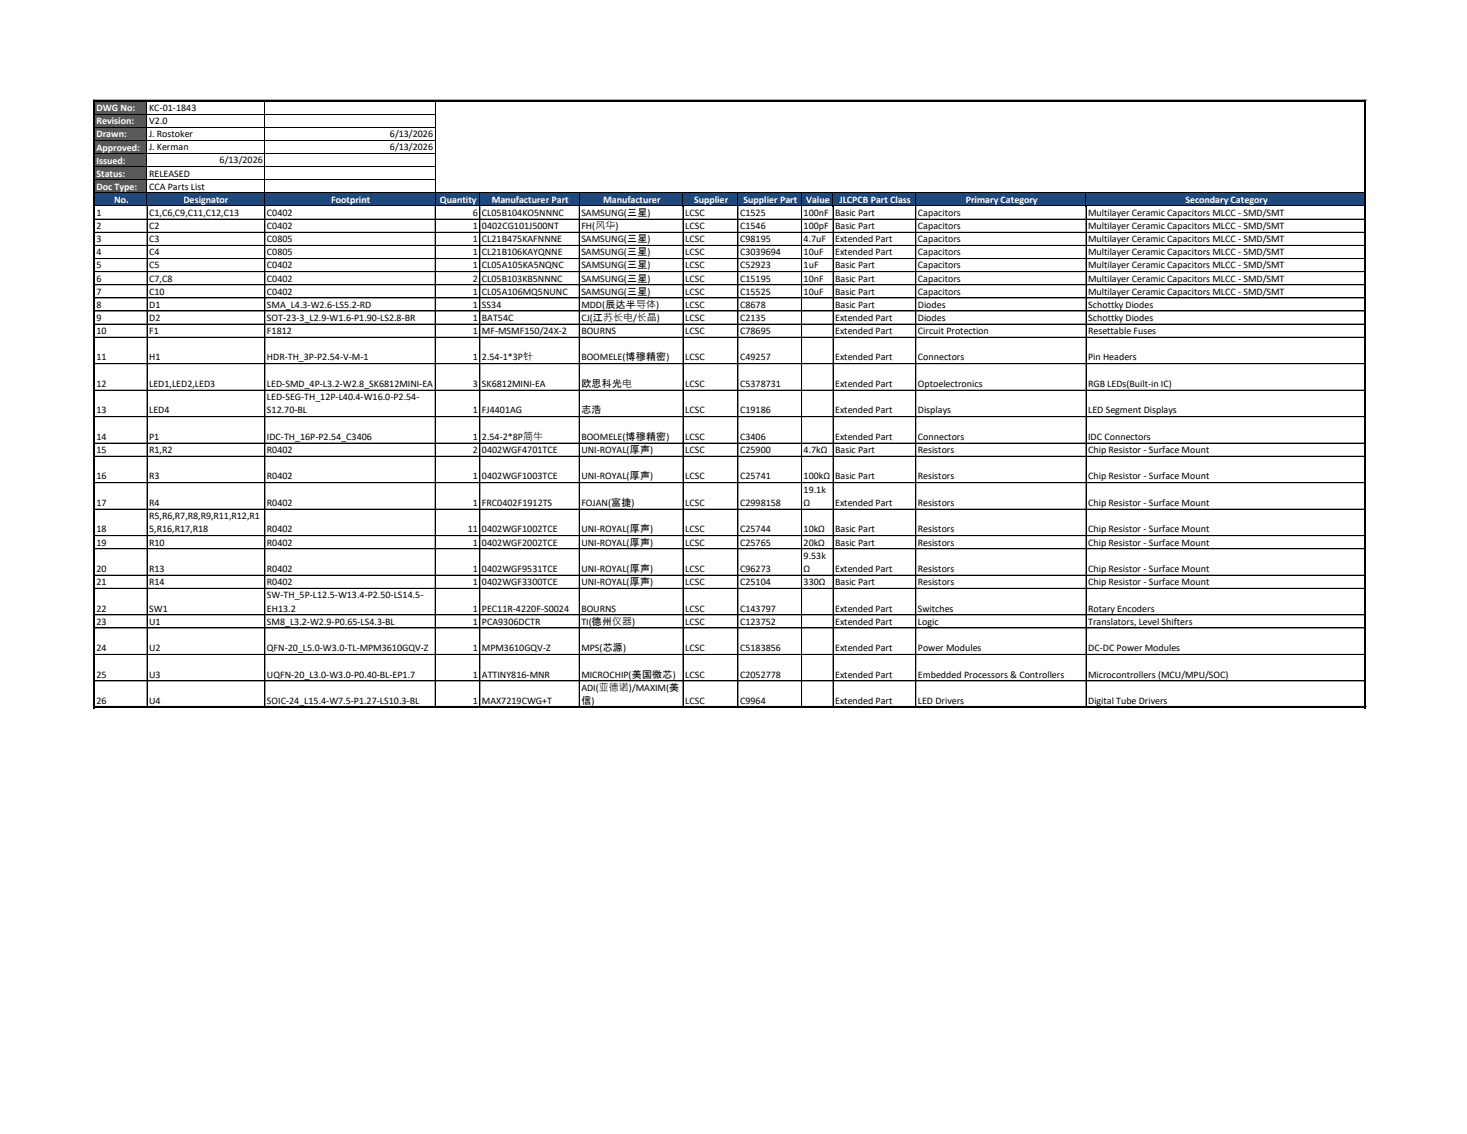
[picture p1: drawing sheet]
<svg xmlns="http://www.w3.org/2000/svg" width="279mm" height="216mm" viewBox="0 0 279 216" stroke-linecap="round" stroke-linejoin="round" font-family="sans-serif">
<defs><g id="words">
<g font-size="1.9" fill="#fff">
<text x="18.4" y="21.2">DWG No:</text>
<text x="18.4" y="23.7">Revision:</text>
<text x="18.4" y="26.2">Drawn:</text>
<text x="18.4" y="28.7">Approved:</text>
<text x="18.4" y="31.2">Issued:</text>
<text x="18.4" y="33.6">Status:</text>
<text x="18.4" y="36.1">Doc Type:</text>
<text x="21.7" y="38.6">No.</text>
<text x="34.9" y="38.7">Designator</text>
<text x="63.1" y="38.6">Footprint</text>
<text x="83.8" y="38.6">Quantity</text>
<text x="93.7" y="38.6">Manufacturer Part</text>
<text x="114.9" y="38.6">Manufacturer</text>
<text x="132.2" y="38.6">Supplier</text>
<text x="141.6" y="38.6">Supplier Part</text>
<text x="153.5" y="38.6">Value</text>
<text x="159.9" y="38.6">JLCPCB Part Class</text>
<text x="183.9" y="38.6">Primary Category</text>
<text x="225.8" y="38.6">Secondary Category</text>
</g>
<g font-size="1.9">
<text x="28.4" y="21.1">KC-01-1843</text>
<text x="28.4" y="23.6">V2.0</text>
<text x="28.4" y="26.1">J. Rostoker</text>
<text x="28.4" y="28.6">J. Kerman</text>
<text x="74.3" y="26.1">6/13/2026</text>
<text x="74.3" y="28.6">6/13/2026</text>
<text x="28.4" y="33.6">RELEASED</text>
<text x="41.8" y="31.1">6/13/2026</text>
<text x="18.4" y="41.1">1</text>
<text x="28.4" y="36.1">CCA Parts List</text>
<text x="28.4" y="41.1">C1,C6,C9,C11,C12,C13</text>
<text x="50.8" y="41.1">C0402</text>
<text x="90.1" y="41.1">6</text>
<text x="91.8" y="41.1">CL05B104KO5NNNC</text>
<text x="110.7" y="41.1">SAMSUNG(三星)</text>
<text x="130.5" y="41.1">LCSC</text>
<text x="140.9" y="41.1">C1525</text>
<text x="153.1" y="41.1">100nF</text>
<text x="159.1" y="41.1">Basic Part</text>
<text x="174.8" y="41.1">Capacitors</text>
<text x="207.2" y="41.1">Multilayer Ceramic Capacitors MLCC - SMD/SMT</text>
<text x="18.4" y="43.6">2</text>
<text x="18.4" y="46.1">3</text>
<text x="28.4" y="43.6">C2</text>
<text x="28.4" y="46.1">C3</text>
<text x="50.8" y="43.6">C0402</text>
<text x="50.8" y="46.1">C0805</text>
<text x="90.1" y="43.6">1</text>
<text x="90.1" y="46.1">1</text>
<text x="91.8" y="43.6">0402CG101J500NT</text>
<text x="91.8" y="46.1">CL21B475KAFNNNE</text>
<text x="110.7" y="43.6">FH(风华)</text>
<text x="110.7" y="46.1">SAMSUNG(三星)</text>
<text x="130.5" y="43.6">LCSC</text>
<text x="130.5" y="46.1">LCSC</text>
<text x="140.9" y="43.6">C1546</text>
<text x="140.9" y="46.1">C98195</text>
<text x="153.1" y="43.6">100pF</text>
<text x="153.1" y="46.1">4.7uF</text>
<text x="159.1" y="43.6">Basic Part</text>
<text x="159.1" y="46.1">Extended Part</text>
<text x="174.8" y="43.6">Capacitors</text>
<text x="174.8" y="46.1">Capacitors</text>
<text x="207.2" y="43.6">Multilayer Ceramic Capacitors MLCC - SMD/SMT</text>
<text x="207.2" y="46.1">Multilayer Ceramic Capacitors MLCC - SMD/SMT</text>
<text x="18.4" y="48.6">4</text>
<text x="18.4" y="51.1">5</text>
<text x="18.4" y="53.6">6</text>
<text x="28.4" y="48.6">C4</text>
<text x="28.4" y="51.1">C5</text>
<text x="28.4" y="53.6">C7,C8</text>
<text x="50.8" y="48.6">C0805</text>
<text x="50.8" y="51.1">C0402</text>
<text x="50.8" y="53.6">C0402</text>
<text x="90.1" y="48.6">1</text>
<text x="90.1" y="51.1">1</text>
<text x="90.1" y="53.6">2</text>
<text x="91.8" y="48.6">CL21B106KAYQNNE</text>
<text x="91.8" y="51.1">CL05A105KA5NQNC</text>
<text x="91.8" y="53.6">CL05B103KB5NNNC</text>
<text x="110.7" y="48.6">SAMSUNG(三星)</text>
<text x="110.7" y="51.1">SAMSUNG(三星)</text>
<text x="110.7" y="53.6">SAMSUNG(三星)</text>
<text x="130.5" y="48.6">LCSC</text>
<text x="130.5" y="51.1">LCSC</text>
<text x="130.5" y="53.6">LCSC</text>
<text x="140.9" y="48.6">C3039694</text>
<text x="140.9" y="51.1">C52923</text>
<text x="140.9" y="53.6">C15195</text>
<text x="153.1" y="48.6">10uF</text>
<text x="153.1" y="51.1">1uF</text>
<text x="153.1" y="53.6">10nF</text>
<text x="159.1" y="48.6">Extended Part</text>
<text x="159.1" y="51.1">Basic Part</text>
<text x="159.1" y="53.6">Basic Part</text>
<text x="174.8" y="48.6">Capacitors</text>
<text x="174.8" y="51.1">Capacitors</text>
<text x="174.8" y="53.6">Capacitors</text>
<text x="207.2" y="48.6">Multilayer Ceramic Capacitors MLCC - SMD/SMT</text>
<text x="207.2" y="51.1">Multilayer Ceramic Capacitors MLCC - SMD/SMT</text>
<text x="207.2" y="53.6">Multilayer Ceramic Capacitors MLCC - SMD/SMT</text>
<text x="18.4" y="56.1">7</text>
<text x="18.4" y="58.6">8</text>
<text x="28.4" y="56.1">C10</text>
<text x="28.4" y="58.6">D1</text>
<text x="50.8" y="56.1">C0402</text>
<text x="50.8" y="58.6">SMA_L4.3-W2.6-LS5.2-RD</text>
<text x="90.1" y="56.1">1</text>
<text x="90.1" y="58.6">1</text>
<text x="91.8" y="56.1">CL05A106MQ5NUNC</text>
<text x="91.8" y="58.6">SS34</text>
<text x="110.7" y="56.1">SAMSUNG(三星)</text>
<text x="110.7" y="58.6">MDD(辰达半导体)</text>
<text x="130.5" y="56.1">LCSC</text>
<text x="130.5" y="58.6">LCSC</text>
<text x="140.9" y="56.1">C15525</text>
<text x="140.9" y="58.6">C8678</text>
<text x="153.1" y="56.1">10uF</text>
<text x="159.1" y="56.1">Basic Part</text>
<text x="159.1" y="58.6">Basic Part</text>
<text x="174.8" y="56.1">Capacitors</text>
<text x="174.8" y="58.6">Diodes</text>
<text x="207.2" y="56.1">Multilayer Ceramic Capacitors MLCC - SMD/SMT</text>
<text x="207.2" y="58.6">Schottky Diodes</text>
<text x="18.4" y="61.1">9</text>
<text x="18.4" y="63.6">10</text>
<text x="28.4" y="61.1">D2</text>
<text x="28.4" y="63.6">F1</text>
<text x="50.8" y="61.1">SOT-23-3_L2.9-W1.6-P1.90-LS2.8-BR</text>
<text x="50.8" y="63.6">F1812</text>
<text x="90.1" y="61.1">1</text>
<text x="90.1" y="63.6">1</text>
<text x="91.8" y="61.1">BAT54C</text>
<text x="91.8" y="63.6">MF-MSMF150/24X-2</text>
<text x="110.7" y="61.1">CJ(江苏长电/长晶)</text>
<text x="110.7" y="63.6">BOURNS</text>
<text x="130.5" y="61.1">LCSC</text>
<text x="130.5" y="63.6">LCSC</text>
<text x="140.9" y="61.1">C2135</text>
<text x="140.9" y="63.6">C78695</text>
<text x="159.1" y="61.1">Extended Part</text>
<text x="159.1" y="63.6">Extended Part</text>
<text x="174.8" y="61.1">Diodes</text>
<text x="174.8" y="63.6">Circuit Protection</text>
<text x="207.2" y="61.1">Schottky Diodes</text>
<text x="207.2" y="63.6">Resettable Fuses</text>
<text x="18.4" y="68.6">11</text>
<text x="28.4" y="68.6">H1</text>
<text x="50.8" y="68.6">HDR-TH_3P-P2.54-V-M-1</text>
<text x="90.1" y="68.6">1</text>
<text x="91.8" y="68.6">2.54-1*3P针</text>
<text x="110.7" y="68.6">BOOMELE(博穆精密)</text>
<text x="130.5" y="68.6">LCSC</text>
<text x="140.9" y="68.6">C49257</text>
<text x="159.1" y="68.6">Extended Part</text>
<text x="174.8" y="68.6">Connectors</text>
<text x="207.2" y="68.6">Pin Headers</text>
<text x="18.4" y="73.7">12</text>
<text x="28.4" y="73.7">LED1,LED2,LED3</text>
<text x="50.8" y="73.7">LED-SMD_4P-L3.2-W2.8_SK6812MINI-EA</text>
<text x="50.8" y="76.2">LED-SEG-TH_12P-L40.4-W16.0-P2.54-</text>
<text x="90.1" y="73.7">3</text>
<text x="91.8" y="73.7">SK6812MINI-EA</text>
<text x="110.7" y="73.7">欧思科光电</text>
<text x="130.5" y="73.7">LCSC</text>
<text x="140.9" y="73.7">C5378731</text>
<text x="159.1" y="73.7">Extended Part</text>
<text x="174.8" y="73.7">Optoelectronics</text>
<text x="207.2" y="73.7">RGB LEDs(Built-in IC)</text>
<text x="18.4" y="78.7">13</text>
<text x="18.4" y="83.8">14</text>
<text x="28.4" y="78.7">LED4</text>
<text x="28.4" y="83.8">P1</text>
<text x="50.8" y="78.7">S12.70-BL</text>
<text x="50.8" y="83.8">IDC-TH_16P-P2.54_C3406</text>
<text x="90.1" y="78.7">1</text>
<text x="90.1" y="83.8">1</text>
<text x="91.8" y="78.7">FJ4401AG</text>
<text x="91.8" y="83.8">2.54-2*8P简牛</text>
<text x="110.7" y="78.7">志浩</text>
<text x="110.7" y="83.8">BOOMELE(博穆精密)</text>
<text x="130.5" y="78.7">LCSC</text>
<text x="130.5" y="83.8">LCSC</text>
<text x="140.9" y="78.7">C19186</text>
<text x="140.9" y="83.8">C3406</text>
<text x="159.1" y="78.7">Extended Part</text>
<text x="159.1" y="83.8">Extended Part</text>
<text x="174.8" y="78.7">Displays</text>
<text x="174.8" y="83.8">Connectors</text>
<text x="207.2" y="78.7">LED Segment Displays</text>
<text x="207.2" y="83.8">IDC Connectors</text>
<text x="18.4" y="86.3">15</text>
<text x="28.4" y="86.3">R1,R2</text>
<text x="50.8" y="86.3">R0402</text>
<text x="90.1" y="86.3">2</text>
<text x="91.8" y="86.3">0402WGF4701TCE</text>
<text x="110.7" y="86.3">UNI-ROYAL(厚声)</text>
<text x="130.5" y="86.3">LCSC</text>
<text x="140.9" y="86.3">C25900</text>
<text x="153.1" y="86.3">4.7kΩ</text>
<text x="159.1" y="86.3">Basic Part</text>
<text x="174.8" y="86.3">Resistors</text>
<text x="207.2" y="86.3">Chip Resistor - Surface Mount</text>
<text x="18.4" y="91.3">16</text>
<text x="28.4" y="91.3">R3</text>
<text x="50.8" y="91.3">R0402</text>
<text x="90.1" y="91.3">1</text>
<text x="91.8" y="91.3">0402WGF1003TCE</text>
<text x="110.7" y="91.3">UNI-ROYAL(厚声)</text>
<text x="130.5" y="91.3">LCSC</text>
<text x="140.9" y="91.3">C25741</text>
<text x="153.1" y="91.3">100kΩ</text>
<text x="153.1" y="93.8">19.1k</text>
<text x="159.1" y="91.3">Basic Part</text>
<text x="174.8" y="91.3">Resistors</text>
<text x="207.2" y="91.3">Chip Resistor - Surface Mount</text>
<text x="18.4" y="96.3">17</text>
<text x="18.4" y="101.4">18</text>
<text x="28.4" y="96.3">R4</text>
<text x="28.4" y="98.9">R5,R6,R7,R8,R9,R11,R12,R1</text>
<text x="28.4" y="101.4">5,R16,R17,R18</text>
<text x="50.8" y="96.3">R0402</text>
<text x="50.8" y="101.4">R0402</text>
<text x="89.1" y="101.4">11</text>
<text x="90.1" y="96.3">1</text>
<text x="91.8" y="96.3">FRC0402F1912TS</text>
<text x="91.8" y="101.4">0402WGF1002TCE</text>
<text x="110.7" y="96.3">FOJAN(富捷)</text>
<text x="110.7" y="101.4">UNI-ROYAL(厚声)</text>
<text x="130.5" y="96.3">LCSC</text>
<text x="130.5" y="101.4">LCSC</text>
<text x="140.9" y="96.3">C2998158</text>
<text x="140.9" y="101.4">C25744</text>
<text x="153.1" y="96.3">Ω</text>
<text x="153.1" y="101.4">10kΩ</text>
<text x="159.1" y="96.3">Extended Part</text>
<text x="159.1" y="101.4">Basic Part</text>
<text x="174.8" y="96.3">Resistors</text>
<text x="174.8" y="101.4">Resistors</text>
<text x="207.2" y="96.3">Chip Resistor - Surface Mount</text>
<text x="207.2" y="101.4">Chip Resistor - Surface Mount</text>
<text x="18.4" y="103.9">19</text>
<text x="28.4" y="103.9">R10</text>
<text x="50.8" y="103.9">R0402</text>
<text x="90.1" y="103.9">1</text>
<text x="91.8" y="103.9">0402WGF2002TCE</text>
<text x="110.7" y="103.9">UNI-ROYAL(厚声)</text>
<text x="130.5" y="103.9">LCSC</text>
<text x="140.9" y="103.9">C25765</text>
<text x="153.1" y="103.9">20kΩ</text>
<text x="153.1" y="106.4">9.53k</text>
<text x="159.1" y="103.9">Basic Part</text>
<text x="174.8" y="103.9">Resistors</text>
<text x="207.2" y="103.9">Chip Resistor - Surface Mount</text>
<text x="18.4" y="108.9">20</text>
<text x="18.4" y="111.4">21</text>
<text x="28.4" y="108.9">R13</text>
<text x="28.4" y="111.4">R14</text>
<text x="50.8" y="108.9">R0402</text>
<text x="50.8" y="111.4">R0402</text>
<text x="50.8" y="113.9">SW-TH_5P-L12.5-W13.4-P2.50-LS14.5-</text>
<text x="90.1" y="108.9">1</text>
<text x="90.1" y="111.4">1</text>
<text x="91.8" y="108.9">0402WGF9531TCE</text>
<text x="91.8" y="111.4">0402WGF3300TCE</text>
<text x="110.7" y="108.9">UNI-ROYAL(厚声)</text>
<text x="110.7" y="111.4">UNI-ROYAL(厚声)</text>
<text x="130.5" y="108.9">LCSC</text>
<text x="130.5" y="111.4">LCSC</text>
<text x="140.9" y="108.9">C96273</text>
<text x="140.9" y="111.4">C25104</text>
<text x="153.1" y="108.9">Ω</text>
<text x="153.1" y="111.4">330Ω</text>
<text x="159.1" y="108.9">Extended Part</text>
<text x="159.1" y="111.4">Basic Part</text>
<text x="174.8" y="108.9">Resistors</text>
<text x="174.8" y="111.4">Resistors</text>
<text x="207.2" y="108.9">Chip Resistor - Surface Mount</text>
<text x="207.2" y="111.4">Chip Resistor - Surface Mount</text>
<text x="18.4" y="116.4">22</text>
<text x="18.4" y="118.9">23</text>
<text x="28.4" y="116.4">SW1</text>
<text x="28.4" y="118.9">U1</text>
<text x="50.8" y="116.4">EH13.2</text>
<text x="50.8" y="118.9">SM8_L3.2-W2.9-P0.65-LS4.3-BL</text>
<text x="90.1" y="116.4">1</text>
<text x="90.1" y="118.9">1</text>
<text x="91.8" y="116.4">PEC11R-4220F-S0024</text>
<text x="91.8" y="118.9">PCA9306DCTR</text>
<text x="110.7" y="116.4">BOURNS</text>
<text x="110.7" y="118.9">TI(德州仪器)</text>
<text x="130.5" y="116.4">LCSC</text>
<text x="130.5" y="118.9">LCSC</text>
<text x="140.9" y="116.4">C143797</text>
<text x="140.9" y="118.9">C123752</text>
<text x="159.1" y="116.4">Extended Part</text>
<text x="159.1" y="118.9">Extended Part</text>
<text x="174.8" y="116.4">Switches</text>
<text x="174.8" y="118.9">Logic</text>
<text x="207.2" y="116.4">Rotary Encoders</text>
<text x="207.2" y="118.9">Translators, Level Shifters</text>
<text x="18.4" y="124">24</text>
<text x="28.4" y="124">U2</text>
<text x="50.8" y="124">QFN-20_L5.0-W3.0-TL-MPM3610GQV-Z</text>
<text x="90.1" y="124">1</text>
<text x="91.8" y="124">MPM3610GQV-Z</text>
<text x="110.7" y="124">MPS(芯源)</text>
<text x="130.5" y="124">LCSC</text>
<text x="140.9" y="124">C5183856</text>
<text x="159.1" y="124">Extended Part</text>
<text x="174.8" y="124">Power Modules</text>
<text x="207.2" y="124">DC-DC Power Modules</text>
<text x="18.4" y="129">25</text>
<text x="28.4" y="129">U3</text>
<text x="50.8" y="129">UQFN-20_L3.0-W3.0-P0.40-BL-EP1.7</text>
<text x="90.1" y="129">1</text>
<text x="91.8" y="129">ATTINY816-MNR</text>
<text x="110.7" y="129">MICROCHIP(美国微芯)</text>
<text x="110.7" y="131.6">ADI(亚德诺)/MAXIM(美</text>
<text x="130.5" y="129">LCSC</text>
<text x="140.9" y="129">C2052778</text>
<text x="159.1" y="129">Extended Part</text>
<text x="174.8" y="129">Embedded Processors &amp; Controllers</text>
<text x="207.2" y="129">Microcontrollers (MCU/MPU/SOC)</text>
<text x="18.4" y="134.1">26</text>
<text x="28.4" y="134.1">U4</text>
<text x="50.8" y="134.1">SOIC-24_L15.4-W7.5-P1.27-LS10.3-BL</text>
<text x="90.1" y="134.1">1</text>
<text x="91.8" y="134.1">MAX7219CWG+T</text>
<text x="110.7" y="134.1">信)</text>
<text x="130.5" y="134.1">LCSC</text>
<text x="140.9" y="134.1">C9964</text>
<text x="159.1" y="134.1">Extended Part</text>
<text x="174.8" y="134.1">LED Drivers</text>
<text x="207.2" y="134.1">Digital Tube Drivers</text>
</g>
</g></defs>
<path d="M18.1 19.3h9.9v17.5h-9.9z" fill-rule="evenodd" fill="#595959"/>
<path d="M18.1 36.7h241.8v2.6h-241.8z" fill-rule="evenodd" fill="#1f497d"/>
<g fill="none" stroke="#000" stroke-width=".19">
<path d="M28 19.3v115.4M50.4 19.3v115.4M82.9 19.3v20M259.9 19.1v115.7M260.1 19.3v17.3M260.2 19.1h-242.4v115.7M18.1 21.7h64.8M18.1 24.2h64.8M18.1 26.7h64.8M18.1 29.2h64.8M18.1 31.7h64.8M18.1 34.2h64.8"/>
<path d="M18.1 36.7h242M18.1 39.2h242M50.4 39.3v95.4M82.9 39.3v95.4M91.4 36.8v97.9M110.3 36.8v2.5M110.3 39.3v95.4M130.1 36.8v97.9M140.5 36.8v2.5M140.5 39.3v95.4M152.6 36.8l.1 97.9M158.6 36.8l.1 97.9"/>
<path d="M174.4 36.8v97.9M206.8 36.8v97.9M260 36.8l.1 97.9M18.1 41.7h242M18.1 44.2h242M18.1 46.7h242M18.1 49.2h242M18.1 51.7h242M18.1 54.2h242M18.1 56.7h242M18.1 59.2h242M18.1 61.7h242"/>
<path d="M18.1 64.2h242M18.1 69.2h242M18.1 74.3h242M18.1 79.3h242M18.1 84.4h242M18.1 86.9h242M18.1 91.9h242M18.1 96.9h242M18.1 102h242M18.1 104.5h242M18.1 112h242M18.1 117.1h242"/>
<path d="M18.1 119.6h242M260.1 109.5h-242M17.8 134.5h242.4M18.1 124.6h242M18.1 129.6h242M18.1 134.7h242"/>
</g>
<path d="M17.8 19.2h242.4M18 19v115.8M260 19v115.8M17.8 134.6h242.4" fill="none" stroke="#000" stroke-width=".34"/>
<use href="#words"/>
</svg>
